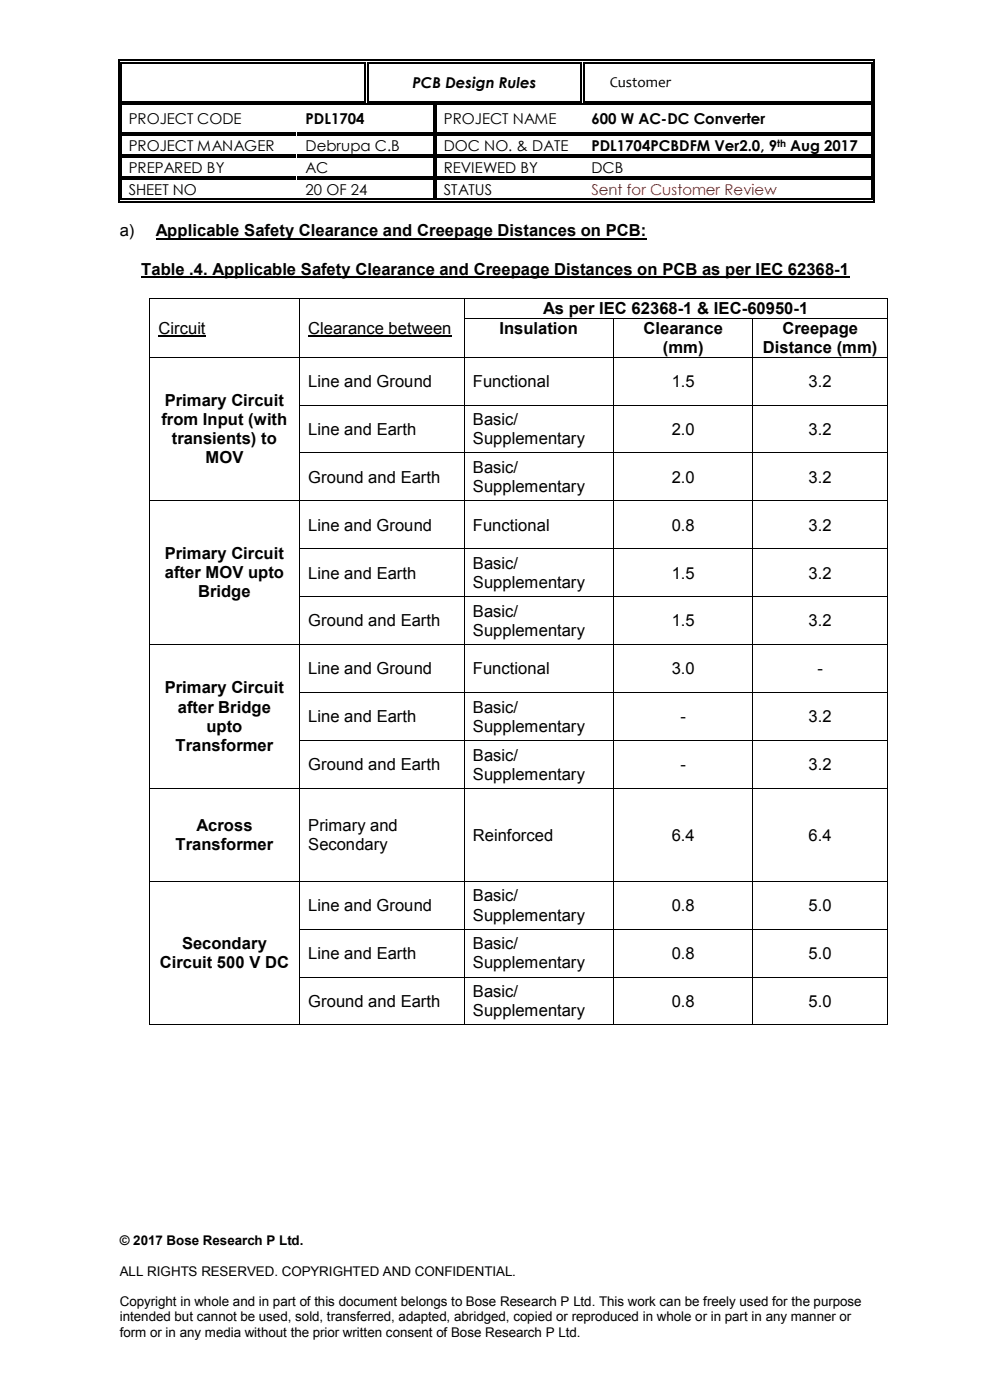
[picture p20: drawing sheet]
<svg xmlns="http://www.w3.org/2000/svg" width="210mm" height="297mm" viewBox="0 0 210 297" stroke-linecap="round" stroke-linejoin="round" font-family="sans-serif">
<defs><g id="words">
<g font-size="3.5">
<text x="25.4" y="50.2">a)</text>
<text x="33" y="50.2">Applicable Safety Clearance and Creepage Distances on PCB:</text>
<text x="29.9" y="58.3">Table .4. Applicable Safety Clearance and Creepage Distances on PCB as per IEC 62368-1</text>
<text x="33.7" y="70.8">Circuit</text>
<text x="65.4" y="70.8">Clearance between</text>
<text x="106" y="70.8">Insulation</text>
<text x="115.2" y="66.6">As per IEC 62368-1 &amp; IEC-60950-1</text>
<text x="136.5" y="70.8">Clearance</text>
<text x="166" y="70.8">Creepage</text>
<text x="140.6" y="74.8">(mm)</text>
<text x="161.8" y="74.8">Distance (mm)</text>
<text x="65.4" y="82.1">Line and Ground</text>
<text x="100.3" y="82.1">Functional</text>
<text x="142.5" y="82.1">1.5</text>
<text x="171.5" y="82.1">3.2</text>
<text x="35" y="86.1">Primary Circuit</text>
<text x="34.2" y="90.2">from Input (with</text>
<text x="36.4" y="94.2">transients) to</text>
<text x="65.4" y="92.2">Line and Earth</text>
<text x="100.3" y="90.3">Basic/</text>
<text x="100.3" y="94.3">Supplementary</text>
<text x="142.5" y="92.2">2.0</text>
<text x="171.5" y="92.2">3.2</text>
<text x="43.6" y="98.3">MOV</text>
<text x="100.3" y="100.4">Basic/</text>
<text x="65.4" y="102.4">Ground and Earth</text>
<text x="100.3" y="104.4">Supplementary</text>
<text x="142.5" y="102.4">2.0</text>
<text x="171.5" y="102.4">3.2</text>
<text x="65.4" y="112.6">Line and Ground</text>
<text x="100.3" y="112.6">Functional</text>
<text x="142.5" y="112.6">0.8</text>
<text x="171.5" y="112.6">3.2</text>
<text x="35" y="118.7">Primary Circuit</text>
<text x="35" y="122.7">after MOV upto</text>
<text x="65.4" y="122.7">Line and Earth</text>
<text x="100.3" y="120.7">Basic/</text>
<text x="100.3" y="124.8">Supplementary</text>
<text x="142.5" y="122.7">1.5</text>
<text x="171.5" y="122.7">3.2</text>
<text x="42" y="126.7">Bridge</text>
<text x="100.3" y="130.9">Basic/</text>
<text x="65.4" y="132.9">Ground and Earth</text>
<text x="100.3" y="134.9">Supplementary</text>
<text x="142.5" y="132.9">1.5</text>
<text x="171.5" y="132.9">3.2</text>
<text x="65.4" y="143">Line and Ground</text>
<text x="100.3" y="143">Functional</text>
<text x="142.5" y="143">3.0</text>
<text x="173.4" y="143">-</text>
<text x="35" y="147.1">Primary Circuit</text>
<text x="37.7" y="151.2">after Bridge</text>
<text x="43.8" y="155.2">upto</text>
<text x="65.4" y="153.2">Line and Earth</text>
<text x="100.3" y="151.2">Basic/</text>
<text x="100.3" y="155.2">Supplementary</text>
<text x="144.4" y="153.2">-</text>
<text x="171.5" y="153.2">3.2</text>
<text x="37.2" y="159.3">Transformer</text>
<text x="100.3" y="161.4">Basic/</text>
<text x="65.4" y="163.4">Ground and Earth</text>
<text x="100.3" y="165.4">Supplementary</text>
<text x="144.4" y="163.4">-</text>
<text x="171.5" y="163.4">3.2</text>
<text x="41.7" y="176.2">Across</text>
<text x="65.4" y="176.3">Primary and</text>
<text x="100.3" y="178.3">Reinforced</text>
<text x="142.5" y="178.3">6.4</text>
<text x="171.5" y="178.3">6.4</text>
<text x="37.2" y="180.3">Transformer</text>
<text x="65.4" y="180.3">Secondary</text>
<text x="100.3" y="191.2">Basic/</text>
<text x="65.4" y="193.3">Line and Ground</text>
<text x="100.3" y="195.3">Supplementary</text>
<text x="142.5" y="193.3">0.8</text>
<text x="171.5" y="193.3">5.0</text>
<text x="38.6" y="201.3">Secondary</text>
<text x="65.4" y="203.4">Line and Earth</text>
<text x="100.3" y="201.4">Basic/</text>
<text x="142.5" y="203.4">0.8</text>
<text x="171.5" y="203.4">5.0</text>
<text x="33.9" y="205.4">Circuit 500 V DC</text>
<text x="100.3" y="205.4">Supplementary</text>
<text x="65.4" y="213.6">Ground and Earth</text>
<text x="100.3" y="211.5">Basic/</text>
<text x="100.3" y="215.6">Supplementary</text>
<text x="142.5" y="213.6">0.8</text>
<text x="171.5" y="213.6">5.0</text>
</g>
<g font-size="3.2">
<text x="87.5" y="18.7">PCB Design Rules</text>
<text x="129.3" y="18.5">Customer</text>
<text x="27.3" y="26.4">PROJECT CODE</text>
<text x="64.8" y="26.4">PDL1704</text>
<text x="94.1" y="26.4">PROJECT NAME</text>
<text x="125.4" y="26.4">600 W AC-DC Converter</text>
<text x="27.3" y="32">PROJECT MANAGER</text>
<text x="64.8" y="32">Debrupa C.B</text>
<text x="94.1" y="32">DOC NO. &amp; DATE</text>
<text x="125.4" y="32">PDL1704PCBDFM Ver2.0, 9</text>
<text x="167.6" y="32">Aug 2017</text>
<text x="27.3" y="36.7">PREPARED BY</text>
<text x="27.3" y="41.4">SHEET NO</text>
<text x="64.8" y="36.7">AC</text>
<text x="64.8" y="41.4">20 OF 24</text>
<text x="94.1" y="36.7">REVIEWED BY</text>
<text x="94.1" y="41.4">STATUS</text>
<text x="125.4" y="36.7">DCB</text>
</g>
<text font-size="3.2" fill="#f00" x="125.4" y="41.4">Sent for Customer Review</text>
<g font-size="2.8">
<text x="25.4" y="264.1">© 2017 Bose Research P Ltd.</text>
<text x="25.4" y="270.6">ALL RIGHTS RESERVED. COPYRIGHTED AND CONFIDENTIAL.</text>
<text x="25.4" y="277.1">Copyright in whole and in part of this document belongs to Bose Research P Ltd. This work can be freely used for the purpose</text>
<text x="25.4" y="280.3">intended but cannot be used, sold, transferred, adapted, abridged, copied or reproduced in whole or in part in any manner or</text>
<text x="25.4" y="283.6">form or in any media without the prior written consent of Bose Research P Ltd.</text>
</g>
<text font-size="2.1" x="164.8" y="31.1">th</text>
</g></defs>
<g fill="#000">
<path d="M25 12.7h.3v.8h-.3zM25 12.7h.8v.3h-.8zM25.5 13.2h.3v.3h-.3zM77.3 13.5h.3zM77.3 12.7h.8v.3h-.8zM77.3 13.2h.3v.3h-.3zM77.9 13.5h.2zM77.9 13.2h.2v.3h-.2zM123.1 13.5h.3zM123.1 12.7h.8v.3h-.8zM123.1 13.2h.3v.3h-.3zM123.7 13.5h.2z"/>
<path d="M123.7 13.2h.2v.3h-.2zM148.2 12.7h.7v.3h-.7zM148.2 13.2h.7v.3h-.7zM184.8 12.7h.7v.3h-.7zM184.8 13.2h.2v.3h-.2zM185.3 12.7h.2v.8h-.2zM25 22.2l.3 .1zM25 21.5h.3v.7h-.3zM25 28.8l.3 .1zM25 28.1h.3v.7h-.3zM25 33.5h.3zM25 32.7h.3v.8h-.3z"/>
<path d="M25 38.2h.3zM25 37.4h.3v.8h-.3zM25.5 22.2l.3 .1zM25.5 21.5h.3v.2h-.3zM25.5 22h.3v.2h-.3zM25.5 28.8l.3 .1zM25.5 28.1h.3v.2h-.3zM25.5 28.6h.3v.2h-.3zM25.5 33.5h.3zM25.5 32.7h.3v.3h-.3zM25.5 33.2h.3v.3h-.3zM25.5 38.2h.3z"/>
<path d="M25.5 37.4h.3v.3h-.3zM25.5 37.9h.3v.3h-.3zM62.8 21.5h.8v.2h-.8zM62.8 22h.8v.2h-.8zM77.3 21.5h.3v.2h-.3zM77.3 22h.8v.2h-.8zM77.9 21.5h.2v.2h-.2zM91.9 22.2l.2 .1zM91.9 21.5h.7v.2h-.7zM91.9 22h.2v.2h-.2zM91.9 28.8l.2 .1zM91.9 28.1h.2v.2h-.2z"/>
<path d="M91.9 28.6h.2v.2h-.2zM91.9 33.5h.2zM91.9 32.7h.2v.3h-.2zM91.9 33.2h.2v.3h-.2zM91.9 38.2h.2zM91.9 37.4h.2v.3h-.2zM91.9 37.9h.2v.3h-.2zM92.4 22.2l.2 .1zM92.4 22h.2v.2h-.2zM92.4 28.8l.2 .1zM92.4 28.1h.2v.2h-.2zM92.4 28.6h.2v.2h-.2z"/>
<path d="M92.4 33.5h.2zM92.4 32.7h.2v.3h-.2zM92.4 33.2h.2v.3h-.2zM92.4 38.2h.2zM92.4 37.4h.2v.3h-.2zM92.4 37.9h.2v.3h-.2zM123.1 21.5h.3v.2h-.3zM123.1 22h.8v.2h-.8zM123.7 21.5h.2v.2h-.2zM123.9 21.5h.8v.2h-.8zM123.9 22h.8v.2h-.8zM148.2 21.5h.7v.2h-.7z"/>
<path d="M148.2 22h.7v.2h-.7zM184.8 22.2l.2 .1zM184.8 21.5h.2v.2h-.2zM184.8 22h.2v.2h-.2zM184.8 28.8l.2 .1zM184.8 28.1h.2v.2h-.2zM184.8 28.6h.2v.2h-.2zM184.8 33.5h.2zM184.8 32.7h.2v.3h-.2zM184.8 33.2h.2v.3h-.2zM184.8 38.2h.2zM184.8 37.4h.2v.3h-.2z"/>
<path d="M184.8 37.9h.2v.3h-.2zM185.3 22.2l.2 .1zM185.3 21.5h.2v.7h-.2zM185.3 28.8l.2 .1zM185.3 28.1h.2v.7h-.2zM185.3 33.5h.2zM185.3 32.7h.2v.8h-.2zM185.3 38.2h.2zM185.3 37.4h.2v.8h-.2zM25 42.1h.3v.8h-.3zM25 42.6h.8v.3h-.8zM25.5 42.1h.3v.3h-.3z"/>
<path d="M62.8 42.1h.8v.3h-.8zM62.8 42.6h.8v.3h-.8zM91.9 42.1h.2v.3h-.2zM91.9 42.6h.7v.3h-.7zM92.4 42.1h.2v.3h-.2zM123.4 42.1h.8v.3h-.8zM123.4 42.6h.8v.3h-.8zM184.8 42.6h.7v.3h-.7zM184.8 42.1h.2v.3h-.2zM185.3 42.1h.2v.8h-.2zM31.7 63.2h.1v.1h-.1zM31.7 67.4h.1v.2h-.1z"/>
<path d="M31.7 75.7h.1v.2h-.1zM63.4 63.2h.2v.1h-.2zM63.4 67.4h.2v.2h-.2zM63.4 75.7h.2v.2h-.2zM98.3 63.2h.2v.1h-.2zM98.3 67.4h.2v.2h-.2zM98.3 75.7h.2v.2h-.2zM130.1 67.4h.2v.2h-.2zM130.1 75.7h.2v.2h-.2zM159.6 67.4h.2v.2h-.2zM159.6 75.7h.2v.2h-.2zM188.2 63.2h.2v.1h-.2z"/>
<path d="M188.2 67.4h.2v.2h-.2zM188.2 75.7h.2v.2h-.2zM31.7 85.9h.1v.1h-.1zM31.7 96h.1v.2h-.1zM63.4 85.9h.2v.1h-.2zM63.4 96h.2v.2h-.2zM98.3 85.9h.2v.1h-.2zM98.3 96h.2v.2h-.2zM130.1 85.9h.2v.1h-.2zM130.1 96h.2v.2h-.2zM159.6 85.9h.2v.1h-.2zM159.6 96h.2v.2h-.2z"/>
<path d="M188.2 85.9h.2v.1h-.2zM188.2 96h.2v.2h-.2zM31.7 106.2h.1v.1h-.1zM31.7 116.3h.1v.2h-.1zM63.4 106.2h.2v.1h-.2zM63.4 116.3h.2v.2h-.2zM98.3 106.2h.2v.1h-.2zM98.3 116.3h.2v.2h-.2zM130.1 106.2h.2v.1h-.2zM130.1 116.3h.2v.2h-.2zM159.6 106.2h.2v.1h-.2zM159.6 116.3h.2v.2h-.2z"/>
<path d="M188.2 106.2h.2v.1h-.2zM188.2 116.3h.2v.2h-.2zM31.7 126.5h.1v.2h-.1zM31.7 136.7h.1v.1h-.1zM63.4 126.5h.2v.2h-.2zM63.4 136.7h.2v.1h-.2zM98.3 126.5h.2v.2h-.2zM98.3 136.7h.2v.1h-.2zM130.1 126.5h.2v.2h-.2zM130.1 136.7h.2v.1h-.2zM159.6 126.5h.2v.2h-.2zM159.6 136.7h.2v.1h-.2z"/>
<path d="M188.2 126.5h.2v.2h-.2zM188.2 136.7h.2v.1h-.2zM31.7 146.8h.1v.2h-.1zM31.7 157h.1v.1h-.1zM63.4 146.8h.2v.2h-.2zM63.4 157h.2v.1h-.2zM98.3 146.8h.2v.2h-.2zM98.3 157h.2v.1h-.2zM130.1 146.8h.2v.2h-.2zM130.1 157h.2v.1h-.2zM159.6 146.8h.2v.2h-.2zM159.6 157h.2v.1h-.2z"/>
<path d="M188.2 146.8h.2v.2h-.2zM188.2 157h.2v.1h-.2zM31.7 167.1h.1v.2h-.1zM63.4 167.1h.2v.2h-.2zM98.3 167.1h.2v.2h-.2zM130.1 167.1h.2v.2h-.2zM159.6 167.1h.2v.2h-.2zM188.2 167.1h.2v.2h-.2zM31.7 186.9h.1v.1h-.1zM31.7 197h.1v.2h-.1zM63.4 186.9h.2v.1h-.2zM63.4 197h.2v.2h-.2z"/>
<path d="M98.3 186.9h.2v.1h-.2zM98.3 197h.2v.2h-.2zM130.1 186.9h.2v.1h-.2zM130.1 197h.2v.2h-.2zM159.6 186.9h.2v.1h-.2zM159.6 197h.2v.2h-.2zM188.2 186.9h.2v.1h-.2zM188.2 197h.2v.2h-.2zM31.7 207.2h.1v.1h-.1zM31.7 217.3h.1v.2h-.1zM63.4 207.2h.2v.1h-.2zM63.4 217.3h.2v.2h-.2z"/>
<path d="M98.3 207.2h.2v.1h-.2zM98.3 217.3h.2v.2h-.2zM130.1 207.2h.2v.1h-.2zM130.1 217.3h.2v.2h-.2zM159.6 207.2h.2v.1h-.2zM159.6 217.3h.2v.2h-.2zM188.2 207.2h.2v.1h-.2zM188.2 217.3h.2v.2h-.2z"/>
</g>
<g fill="none" stroke="#000" stroke-width=".25">
<path d="M25.1 13.5v8M25.7 13.5v8M25.8 12.8h51.5M25.8 13.3h51.5M77.5 13.5v8M78 13.5v8M78.1 12.8h45M78.1 13.3h45M123.3 13.5v8M123.8 13.5v8M123.9 12.8h24.3M123.9 13.3h24.3"/>
<path d="M148.9 12.8h35.9M148.9 13.3h35.9M184.9 13.5v8M185.4 13.5v8M25.1 22.3v5.8M25.1 28.9v3.8M25.1 33.5v3.9M25.1 38.2v3.9M25.7 22.3v5.8M25.7 28.9v3.8M25.7 33.5v3.9M25.7 38.2v3.9"/>
<path d="M25.8 21.6h37M25.8 22.1h37M25.8 28.2h37M25.8 28.7h37M25.8 32.9h37M25.8 33.4h37M25.8 37.5h37M25.8 38.1h37M63 28.2h28.9M63 28.7h28.9M63 32.9h28.9M63 33.4h28.9"/>
<path d="M63 37.5h28.9M63 38.1h28.9M63.6 21.6h13.7M63.6 22.1h13.7M78.1 21.6h13.8M78.1 22.1h13.8M92 22.3v5.8M92 28.9v3.8M92 33.5v3.9M92 38.2v3.9M92.5 22.3v5.8M92.5 28.9v3.8"/>
<path d="M92.5 33.5v3.9M92.5 38.2v3.9M92.6 21.6h30.5M92.6 22.1h30.5M92.6 28.2h30.8M92.6 28.7h30.8M92.6 32.9h30.8M92.6 33.4h30.8M92.6 37.5h30.8M92.6 38.1h30.8M123.6 28.2h61.2M123.6 28.7h61.2"/>
<path d="M123.6 32.9h61.2M123.6 33.4h61.2M123.6 37.5h61.2M123.6 38.1h61.2M124.7 21.6h23.5M124.7 22.1h23.5M148.9 21.6h35.9M148.9 22.1h35.9M184.9 22.3v5.8M184.9 28.9v3.8M184.9 33.5v3.9M184.9 38.2v3.9"/>
<path d="M185.4 22.3v5.8M185.4 28.9v3.8M185.4 33.5v3.9M185.4 38.2v3.9M25.8 42.8h37M25.8 42.2h37M63.6 42.8h28.3M63.6 42.2h28.3M92.6 42.8h30.8M92.6 42.2h30.8M124.2 42.8h60.6M124.2 42.2h60.6"/>
<path d="M33.7 71.3h9.9M65.4 71.3h30.4"/>
</g>
<path d="M29.9 58.9h150.2M33 50.7h104.2" fill="none" stroke="#000" stroke-width=".38"/>
<g fill="none" stroke="#000" stroke-width=".21">
<path d="M31.8 63.3v4.1M31.8 67.6v8.1M31.8 75.9v10M31.8 63.2h31.6M31.8 75.8h31.6M63.5 63.3v4.1M63.5 67.6v8.1M63.5 75.9v10M63.6 63.2h34.7M63.6 75.8h34.7M98.4 63.3v4.1M98.4 67.6v8.1"/>
<path d="M98.4 75.9v10M98.5 63.2h89.7M98.5 67.5h31.6M98.5 75.8h31.6M130.2 67.6v8.1M130.2 75.9v10M130.3 67.5h29.3M130.3 75.8h29.3M159.7 67.6v8.1M159.7 75.9v10M159.8 67.5h28.4M159.8 75.8h28.4"/>
<path d="M188.3 63.3v4.1M188.3 67.6v8.1M188.3 75.9v10M31.8 86v10M31.8 96.2v10M63.5 86v10M63.5 96.2v10M63.6 85.9h34.7M63.6 96.1h34.7M98.4 86v10M98.4 96.2v10M98.5 85.9h31.6"/>
<path d="M98.5 96.1h31.6M130.2 86v10M130.2 96.2v10M130.3 85.9h29.3M130.3 96.1h29.3M159.7 86v10M159.7 96.2v10M159.8 85.9h28.4M159.8 96.1h28.4M188.3 86v10M188.3 96.2v10M31.8 106.3v10"/>
<path d="M31.8 116.5v10M31.8 106.3h31.6M63.5 106.3v10M63.5 116.5v10M63.6 106.3h34.7M63.6 116.4h34.7M98.4 106.3v10M98.4 116.5v10M98.5 106.3h31.6M98.5 116.4h31.6M130.2 106.3v10M130.2 116.5v10"/>
<path d="M130.3 106.3h29.3M130.3 116.4h29.3M159.7 106.3v10M159.7 116.5v10M159.8 106.3h28.4M159.8 116.4h28.4M188.3 106.3v10M188.3 116.5v10M31.8 126.7v10M31.8 136.8v10M31.8 136.7h31.6M63.5 126.7v10"/>
<path d="M63.5 136.8v10M63.6 126.6h34.7M63.6 136.7h34.7M98.4 126.7v10M98.4 136.8v10M98.5 126.6h31.6M98.5 136.7h31.6M130.2 126.7v10M130.2 136.8v10M130.3 126.6h29.3M130.3 136.7h29.3M159.7 126.7v10"/>
<path d="M159.7 136.8v10M159.8 126.6h28.4M159.8 136.7h28.4M188.3 126.7v10M188.3 136.8v10M31.8 147v10M31.8 157.1v10M63.5 147v10M63.5 157.1v10M63.6 146.9h34.7M63.6 157.1h34.7M98.4 147v10"/>
<path d="M98.4 157.1v10M98.5 146.9h31.6M98.5 157.1h31.6M130.2 147v10M130.2 157.1v10M130.3 146.9h29.3M130.3 157.1h29.3M159.7 147v10M159.7 157.1v10M159.8 146.9h28.4M159.8 157.1h28.4M188.3 147v10"/>
<path d="M188.3 157.1v10M31.8 167.3v19.6M31.8 167.2h31.6M63.5 167.3v19.6M63.6 167.2h34.7M98.4 167.3v19.6M98.5 167.2h31.6M130.2 167.3v19.6M130.3 167.2h29.3M159.7 167.3v19.6M159.8 167.2h28.4M188.3 167.3v19.6"/>
<path d="M31.8 187v10M31.8 197.2v10M31.8 186.9h31.6M63.5 187v10M63.5 197.2v10M63.6 186.9h34.7M63.6 197.1h34.7M98.4 187v10M98.4 197.2v10M98.5 186.9h31.6M98.5 197.1h31.6M130.2 187v10"/>
<path d="M130.2 197.2v10M130.3 186.9h29.3M130.3 197.1h29.3M159.7 187v10M159.7 197.2v10M159.8 186.9h28.4M159.8 197.1h28.4M188.3 187v10M188.3 197.2v10M31.8 207.3v10M31.8 217.4h31.6M63.5 207.3v10"/>
<path d="M63.6 207.3h34.7M63.6 217.4h34.7M98.4 207.3v10M98.5 207.3h31.6M98.5 217.4h31.6M130.2 207.3v10M130.3 207.3h29.3M130.3 217.4h29.3M159.7 207.3v10M159.8 207.3h28.4M159.8 217.4h28.4M188.3 207.3v10"/>
</g>
<use href="#words"/>
</svg>
